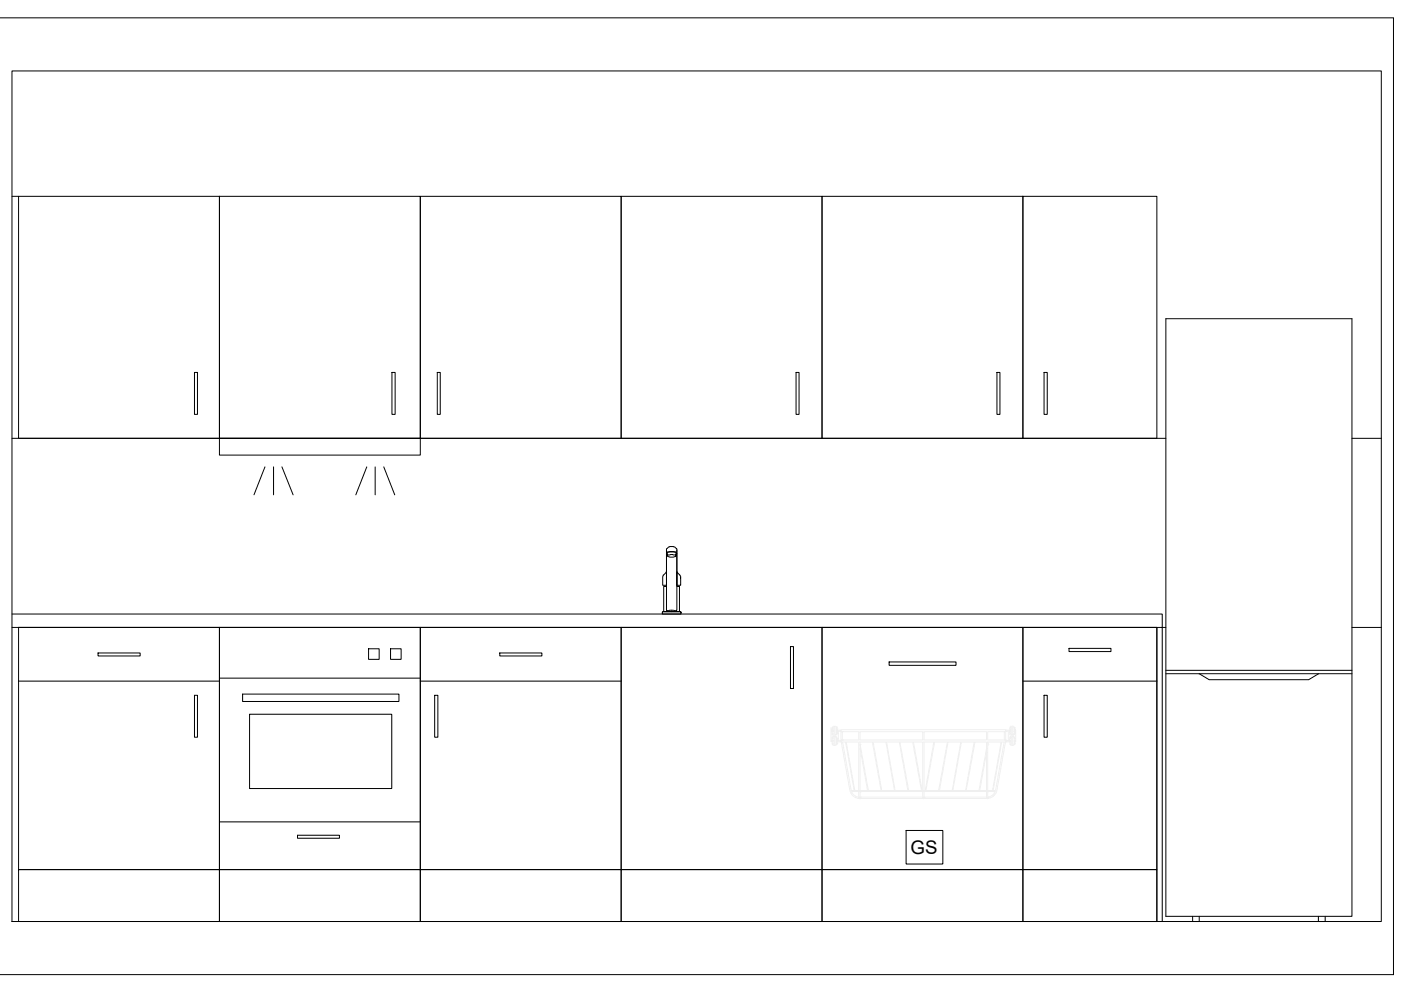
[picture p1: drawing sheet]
<svg xmlns="http://www.w3.org/2000/svg" width="297mm" height="210mm" viewBox="0 0 297 210" stroke-linecap="round" stroke-linejoin="round" font-family="sans-serif">
<defs><g id="words">
<text font-size="4" x="193" y="181.1">GS</text>
</g></defs>
<!-- layer: 0 -->
<path d="M0 3.8h295.4v202.8h-295.4M2.5 15h290.4v180.4h-290.4zM2.5 41.6h1.4M2.5 92.9h244.7M286.6 92.9h6.3M2.5 133h243.9v62.4M2.5 130.2h243.9v2.8h.8M245.3 133v62.4M286.6 133h6.3M131.7 184.4h42.6v11h-42.6z" fill="none" stroke="#000" stroke-width=".21"/>
<!-- layer: BOTTOM - 600_2 -->
<path d="M41.2 79h.7v8.9h-.7zM83.1 79h.7v8.9h-.7zM92.7 79h.6v8.9h-.6zM168.8 79h.6v8.9h-.6zM211.4 79h.6v8.9h-.6zM221.4 79h.6v8.9h-.6zM3.9 133h42.6v51.4h-42.6zM20.8 138.4h8.9v.7h-8.9zM3.9 144.4h42.6M41.2 147.4h.7v8.9h-.7zM3.9 184.4h42.6v11h-42.6z" fill="none" stroke="#000" stroke-width=".21"/>
<!-- layer: BASE -->
<g fill="none" stroke="#000" stroke-width=".21">
<path d="M141.3 116.6v12.8l.3 .1 .4-.1 1.2 .1 .3-.1v-12.8M141.3 117.3l.1 .3a.72 .72 0 0 0 1.1 .5 .66 .66 0 0 0 .9-.7l.1-.1v7h.6v5.4h-3.4v-5.4h.6zM141.4 116.3a1.3 1.3 0 0 1 2.1 .3v.6a2.97 2.97 0 0 0-2.2 0zM141.4 117.2l1.4-.2a.36 .36 0 0 1 .4 .1 .36 .36 0 0 1 .1 .4v.2l-.6-.1-1.2 .1zM143.4 117.2v.3M46.5 133h42.6v51.4h-42.6zM78.1 137.6h2.3v2.2h-2.3zM82.8 137.6h2.2v2.2h-2.2zM131.7 133h42.6v51.4h-42.6zM140.4 129.8l3.9-.1 .1 .5h-4zM140.5 129.7h3.8M141.2 121.3l.1-.1v2.9h-.8v-1.8l.1-.4z"/>
<path d="M143.5 121.2l.8 1.1v1.8h-.8zM167.6 137.1h.6v8.9h-.6zM46.5 143.8h42.6M51.4 147.2h33.2v1.5h-33.2zM52.9 151.4h30.2v15.8h-30.2zM46.5 174.3h42.6M63.1 177.1h8.9v.6h-8.9zM46.5 184.4h42.6v11h-42.6z"/>
</g>
<!-- layer: BOTTOM - 600_3 -->
<path d="M89.1 133h42.6v51.4h-42.6zM106 138.4h8.9v.7h-8.9zM89.1 144.4h42.6M92.2 147.4h.6v8.9h-.6zM89.1 184.4h42.6v11h-42.6z" fill="none" stroke="#000" stroke-width=".21"/>
<!-- layer: DISHWASHER -->
<g fill="none" stroke="#f0f0f0" stroke-width=".21">
<path d="M176.2 154.8h.1M176.2 154.2v3l.2-.2M176.2 154.8l.2 .1M176.4 155h.1M176.4 154.9v.1M176.4 157.1h.1M176.4 157h.1M176.4 154.8h.1M176.4 157.3h.1M176.4 154.4h.1M176.4 155.5h.1M176.4 156.6h.1"/>
<path d="M176.4 157.7h.1M176.4 155.5l.2 .3M176.4 156.2h1v1.6l-.3 .2-.6-.1zM176.5 157h.1M176.5 154.8h.1M176.5 155h.1M176.5 157.3h.1M176.5 154.4h.1M176.5 155.5h.1M176.5 156.6h.1M176.5 157.7h.1M176.5 156.4l-.1 .1"/>
<path d="M176.5 156.4h.1M176.5 154.1h.1M176.6 154h.5l.3 .2v1.6h-1v-1.5zM176.6 155.8h.1M176.6 156.2l-.1 .2M176.8 156.2h-.1M176.8 154v1.8M176.8 156.2v1.8M177 154v1.8M177 156.2v1.8M177.1 156.2h.1M177.2 154h.1"/>
<path d="M177.2 156.2l.2 .2M177.3 154.1h.1M177.3 155.7h.1M177.4 157h.1M177.4 154.8h.1M177.4 155h.1M177.4 157.3h.1M177.4 155.5h.1M177.4 154.4h.1M177.4 156.6h.1M177.4 157.7h.1M177.4 155h.9v2"/>
<path d="M177.4 155.6l-.3 .2M177.4 155.3l.3-.1 .1 .1v1.4l-.2 .2h-.2M177.4 157.3h1M177.4 154.8h36.8M177.4 157h.9M177.4 156.8h.1M177.4 156.8v.1M177.5 155.1v.1M177.6 155.1v.1M178.3 154.8v.2M178.3 157v.1M178.3 157.1v.2"/>
<path d="M178.3 157h.1M178.3 157.3h.1M178.3 155.1h.1M178.3 155.1h3.9M178.4 157.3h34.8M178.4 157.3l1.8 10.4a2.17 2.17 0 0 0 2 1.6M178.4 154.7h.1M178.5 156.9h.1M178.5 155.1h.1M178.6 156.9h.1M178.6 155.1h.1M178.6 155.1v1.8"/>
<path d="M178.6 157.3l1.9 10.3M179.3 157.3l1.8 10.3M179.4 157.3l1.8 10.3M182.1 155.1v1.8M182.1 157.3v11.9M182.2 156.9h-3.9M182.3 156.9h13.4M182.3 155.1h13.4M182.4 157.9h.1M182.4 155.1v1.8M182.4 157.3v11.9M182.4 157.9l1.7 9.7"/>
<path d="M182.4 158.7l1.5 8.9M185 157.3l1.8 10.3M185.1 157.3l1.8 10.3M187.8 157.3l1.9 10.3M188 157.3l1.8 10.3M190.7 157.3l1.8 10.3M190.8 157.3l1.9 10.3M193.5 157.3l1.9 10.3M193.7 157.3l1.8 10.3M195.6 155.1v1.8M195.6 157.3v11.9M195.8 156.9h13.4"/>
<path d="M195.8 155.1h13.4M195.9 155.1v1.8M195.9 157.3v11.9M198 157.3l-1.8 10.3M198.2 157.3l-1.9 10.3M200.9 157.3l-1.9 10.3M201 157.3l-1.8 10.3M203.7 157.3l-1.8 10.3M203.8 157.3l-1.8 10.3M206.5 157.3l-1.8 10.3M206.7 157.3l-1.8 10.3M209.2 158.7h.1"/>
<path d="M209.2 159.5h.1M209.2 155.1v1.8M209.2 157.3l.1 12M209.2 158.7l-1.6 8.9M209.2 159.5l-1.5 8.1M209.4 156.9h3.8M209.4 157.9h.1M209.4 157.3l-.1 12M209.4 155.1v1.8M209.5 157.3l-.1 .6M212.3 157.3l-1.9 10.3h-1M212.4 157.3l-1.8 10.3"/>
<path d="M212.9 157.3l-1.8 10.3M212.9 155.1v1.8M213.1 156.9h.1M213.1 155.1h.1M213.1 154.7h.1M213.2 157.3h1M213.2 157.3l-1.9 10.4a2.17 2.17 0 0 1-2 1.6M213.2 157.3h.1M213.2 155.1h.1M213.2 157h.1M213.2 157v.3M213.2 155.1h-3.8"/>
<path d="M213.2 157h1M213.3 154.8v.2M213.8 156.8v.1M213.9 155.1v.1M214 155.1v.1M214.1 155.5h.1M214.1 154.4v1.1M214.1 156.6v-.4h1v1.6l-.3 .2-.6-.1M214.1 156.8l-.3 .1M214.1 155.2l-.3 .1v1.5M214.1 157.7h.1M214.1 154.7l.1 .1"/>
<path d="M214.2 154.8h.1M214.2 155h.1M214.2 154.4h.1M214.2 155.5h.1M214.2 157h.1M214.2 157.3h.1M214.2 156.6h.1M214.2 157.7h.1M214.2 155.5l.1 .3M214.2 155h-1v2M214.2 156.4h.1M214.2 157.9h.1"/>
<path d="M214.3 154l-.2 .4M214.3 156.2l-.1 .2v1.5M214.3 154h.1M214.3 155.8h.1M214.3 158h.1M214.4 154l.6 .1M214.4 155.8h.1M214.5 156.2h-.1M214.5 154v1.8M214.5 156.2v1.8M214.7 154v1.8M214.7 156.2v1.8"/>
<path d="M214.8 156.2h.1M214.8 155.8h.1M214.9 156.2l.2 .2M214.9 158h.1M215 154.1h.1M215 155.7l-.2 .1M215 155.7h.1M215 156.4h.1M215 154.1l.1 1.7h-1l.1-.3M215 157.9h.1M215.1 154.8h.1M215.1 155h.1"/>
<path d="M215.1 155.5h.1M215.1 154.4h.1M215.1 157h.1M215.1 157.3h.1M215.1 157.7h.1M215.1 156.6h.1M215.1 155.6l-.1 .1M215.1 156.9l.1 .3M215.1 157.1v.1M215.2 154.8l-.1 .3M215.2 157.2h.1M215.2 154.8h.1"/>
<path d="M215.2 154.8h.1v2.5l-.1-.1M180.5 167.6h.6M180.5 167.6l.1 .2M180.6 167.8a1.62 1.62 0 0 0 1.5 1.2M180.6 167.8h1.5M181.1 167.6h.1M181.2 167.6h.1M181.2 167.6h.9M182.1 169.2h.1M182.1 169h.1M182.1 167.6h.1M182.1 167.8h.1"/>
<path d="M182.1 169.3h.1M182.1 169.2v.1M182.2 169.3h.1M182.2 169.3h27.1M182.3 169.3h-.1M182.3 169.2v.1M182.4 169.2h.1M182.4 169h.1M182.4 167.6h.1M182.4 167.8h.1M182.4 169.2h-.1M182.4 169h13.2"/>
<path d="M182.4 167.6h1.5M182.4 167.8h13.2M183.9 167.6h.1M184.1 167.6h.1M184.1 167.6h2.7M186.8 167.6h.1M186.9 167.6h.1M186.9 167.6h2.8M189.7 167.6h.1M189.8 167.6h.1M189.8 167.6h2.7M192.5 167.6h.1"/>
<path d="M192.7 167.6h.1M192.7 167.6h2.7M195.4 167.6h.1M195.5 167.6h.1M195.6 169.2h.1M195.6 167.6h.1M195.6 169h.1M195.6 167.8h.1M195.6 169.2l.1 .1M195.7 169.3h.1M195.8 169.3h.1M195.9 169.1h.1"/>
<path d="M195.9 169h13.3M195.9 167.6h.3M195.9 167.8h13.3M195.9 169.2h.1M196.2 167.6h.1M196.3 167.6h.1M196.3 167.6h2.7M199 167.6h.1M199.2 167.6h.1M199.2 167.6h2.7M201.9 167.6h.1M202 167.6h.1"/>
<path d="M202 167.6h2.7M204.7 167.6h.1M204.9 167.6h.1M204.9 167.6h2.7M207.6 167.6h.1M207.7 167.6h.1M207.7 167.6h1.5M209.2 169.2h.1M209.2 169h.1M209.2 167.6h.1M209.2 167.8h.1M209.2 169.3h.1"/>
<path d="M209.3 169.3h.1M209.4 169.2h.1M209.4 169h.1M209.4 167.6h.1M209.4 167.8h.1M209.4 167.8h1.6M210.6 167.6h.1M210.6 167.6h.5M211 167.8a1.75 1.75 0 0 1-1.6 1.2M211.1 167.6l-.1 .2"/>
</g>
<path d="M174.3 133h42.6v51.4h-42.6zM188.5 140.3h14.2v.8h-14.2zM192.1 176.1h7.8v7.1h-7.8zM174.3 184.4h42.6v11h-42.6z" fill="none" stroke="#000" stroke-width=".21"/>
<!-- layer: BOTTOM- 400_2 -->
<path d="M216.9 133h28.4v51.4h-28.4zM226.7 137.5h8.8v.6h-8.8zM216.9 144.4h28.4M221.4 147.4h.6v8.9h-.6zM216.9 184.4h28.4v11h-28.4z" fill="none" stroke="#000" stroke-width=".21"/>
<!-- layer: REFRIGERATOR -->
<path d="M247.2 67.6h39.4v126.7h-39.4zM247.2 142.1h39.4M247.2 142.8h39.4M254.3 142.8l2.1 1.3h21.1l2.1-1.3M252.9 194.3v1.1h1.4v-1.1M279.5 194.3v1.1h1.5v-1.1" fill="none" stroke="#000" stroke-width=".21"/>
<!-- layer: TOP  - 600_4 -->
<path d="M3.9 41.6h42.6v51.3h-42.6zM131.7 41.6h42.6v51.3h-42.6zM174.3 41.6h42.6v51.3h-42.6z" fill="none" stroke="#000" stroke-width=".21"/>
<!-- layer: ASPIRATOR -->
<path d="M46.5 41.6h42.6v51.3h-42.6zM46.5 92.9h42.6v3.6h-42.6zM56.2 99l-2.4 5.9M58 99v5.9M59.8 99l2.3 5.9M77.8 99l-2.4 5.9M79.5 99v5.9M81.4 99l2.3 5.9" fill="none" stroke="#000" stroke-width=".21"/>
<!-- layer: TOP - 600_5 -->
<path d="M89.1 41.6h42.6v51.3h-42.6z" fill="none" stroke="#000" stroke-width=".21"/>
<!-- layer: TOP - 400_1 -->
<path d="M216.9 41.6h28.4v51.3h-28.4z" fill="none" stroke="#000" stroke-width=".21"/>
<use href="#words"/>
</svg>
